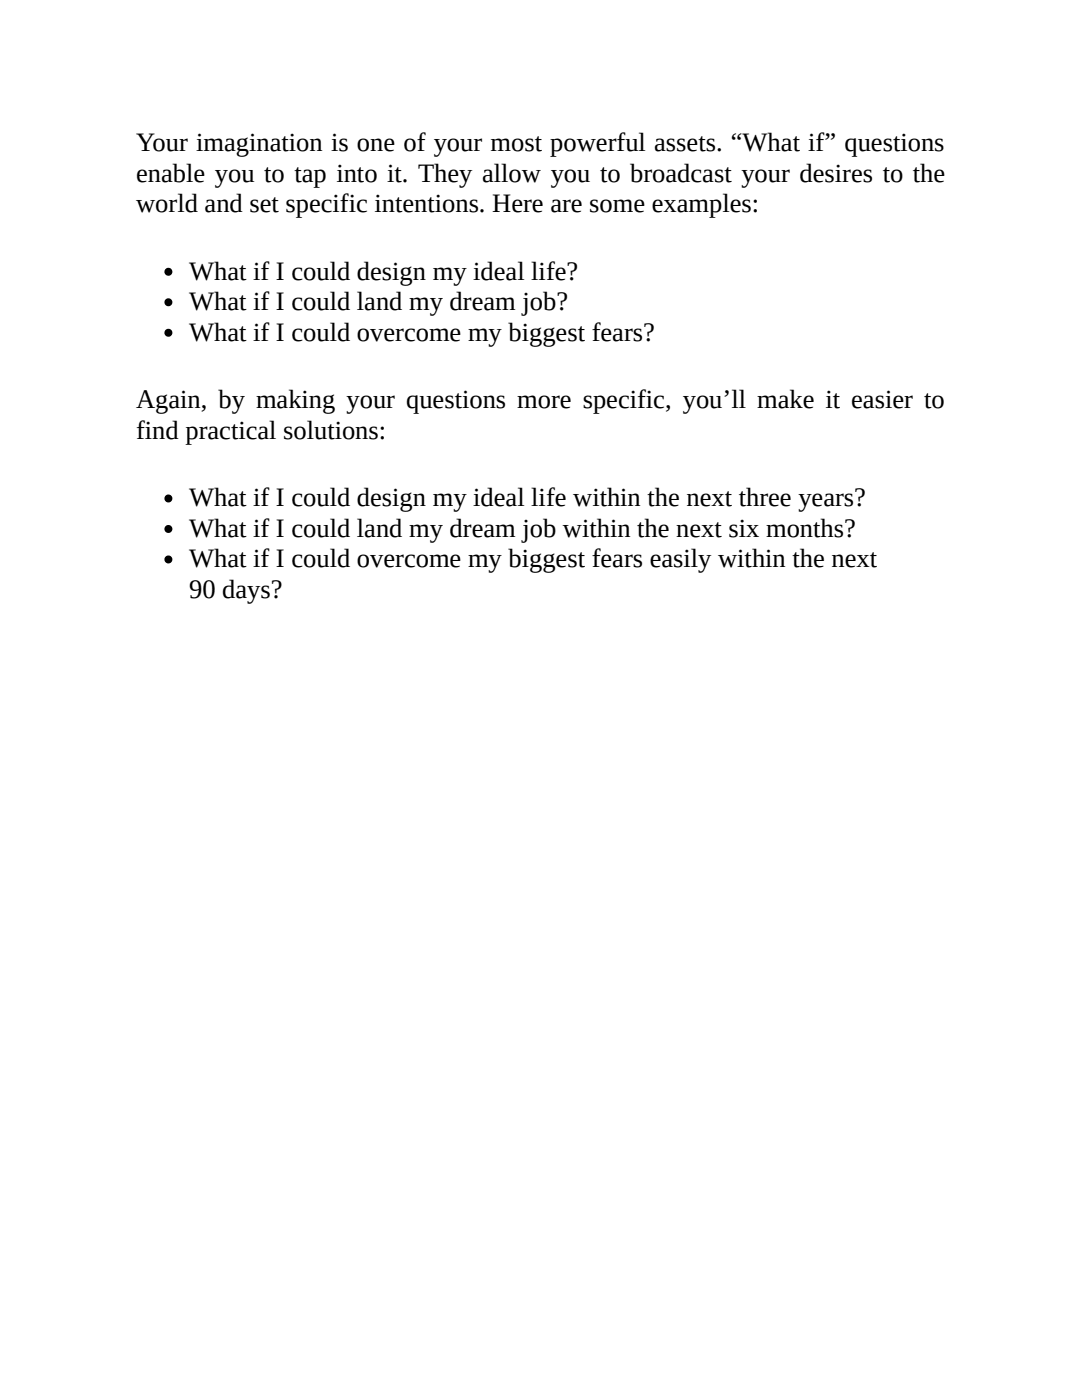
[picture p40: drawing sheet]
<svg xmlns="http://www.w3.org/2000/svg" width="216mm" height="279mm" viewBox="0 0 216 279" stroke-linecap="round" stroke-linejoin="round" font-family="sans-serif">
<defs><g id="words">
<g font-size="5.3">
<text x="27.2" y="30.2">Your imagination is one of your most powerful assets. “What if” questions</text>
<text x="27.2" y="36.2">enable you to tap into it. They allow you to broadcast your desires to the</text>
<text x="27.2" y="42.3">world and set specific intentions. Here are some examples:</text>
<text x="37.7" y="55.8">What if I could design my ideal life?</text>
<text x="37.7" y="61.9">What if I could land my dream job?</text>
<text x="37.7" y="68">What if I could overcome my biggest fears?</text>
<text x="27.2" y="81.5">Again, by making your questions more specific, you’ll make it easier to</text>
<text x="27.2" y="87.6">find practical solutions:</text>
<text x="37.7" y="101.1">What if I could design my ideal life within the next three years?</text>
<text x="37.7" y="107.2">What if I could land my dream job within the next six months?</text>
<text x="37.7" y="113.2">What if I could overcome my biggest fears easily within the next</text>
<text x="37.7" y="119.3">90 days?</text>
</g>
</g></defs>
<g fill="#000">
<circle cx="33.6" cy="54.2" r=".79"/>
<circle cx="33.6" cy="66.4" r=".79"/>
<circle cx="33.6" cy="60.3" r=".79"/>
<circle cx="33.6" cy="99.5" r=".79"/>
<circle cx="33.6" cy="111.7" r=".79"/>
<circle cx="33.6" cy="105.6" r=".79"/>
</g>
<use href="#words"/>
</svg>
